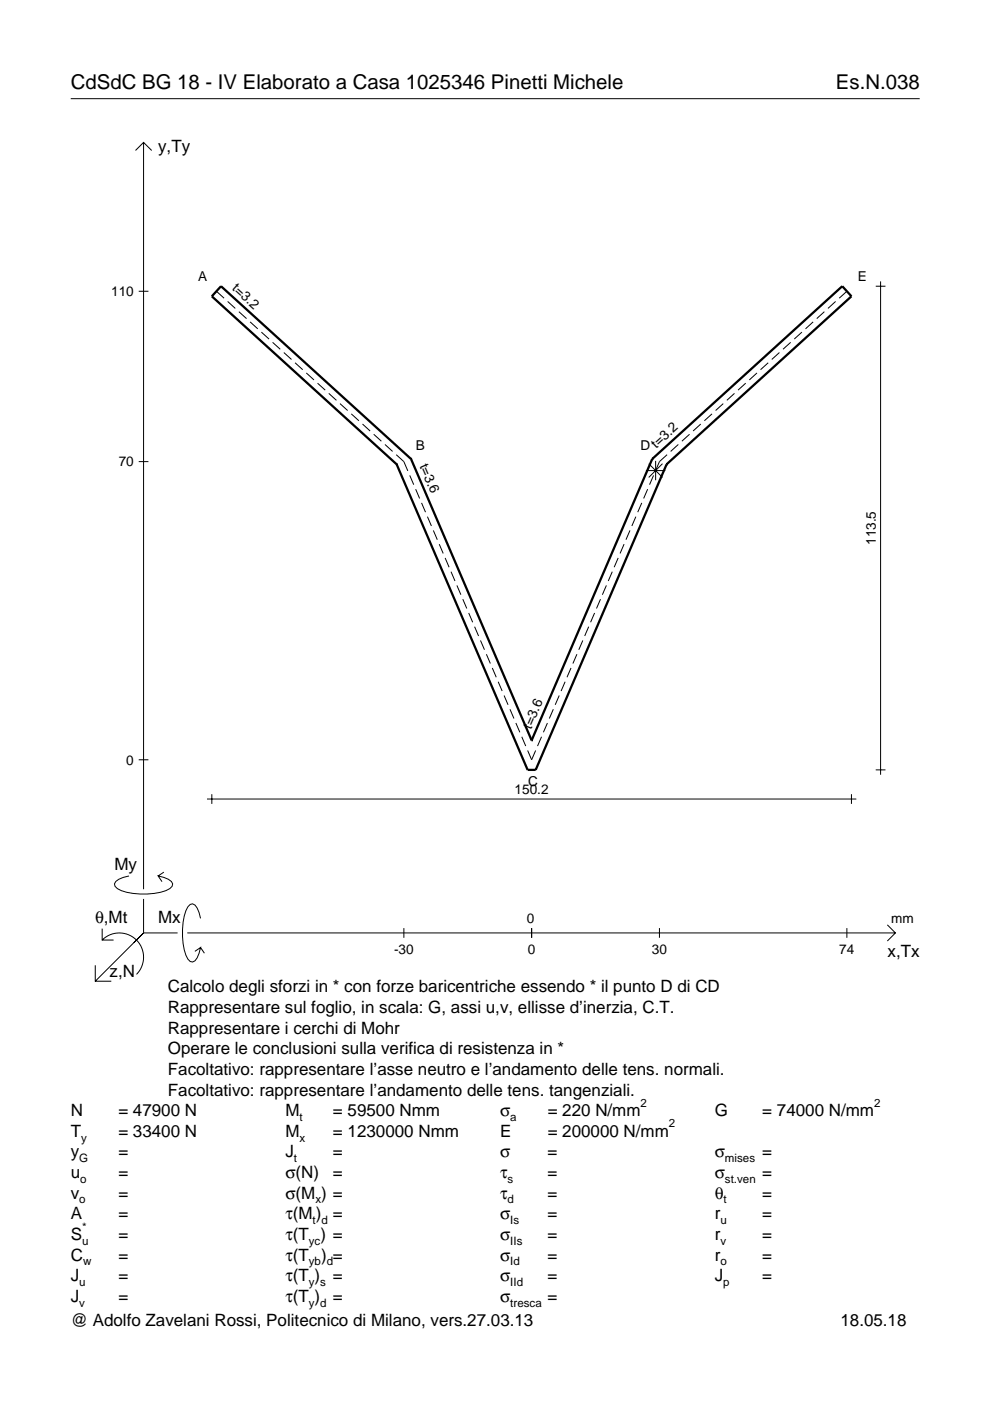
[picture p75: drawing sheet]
<svg xmlns="http://www.w3.org/2000/svg" width="210mm" height="297mm" viewBox="0 0 210 297" stroke-linecap="round" stroke-linejoin="round" font-family="sans-serif">
<defs><g id="words">
<g font-size="4.3">
<text x="15" y="18.9">CdSdC BG 18 - IV Elaborato a Casa 1025346 Pinetti Michele</text>
<text x="177.2" y="18.9">Es.N.038</text>
</g>
<g font-size="3.6">
<text x="33.5" y="32.3">y,Ty</text>
<text x="24.3" y="184.4">My</text>
<text x="20.1" y="195.7">θ,Mt</text>
<text x="33.5" y="195.7">Mx</text>
<text x="188.2" y="203">x,Tx</text>
<text x="23.2" y="207.1">z,N</text>
<text x="35.6" y="210.4">Calcolo degli sforzi in * con forze baricentriche essendo * il punto D di CD</text>
<text x="35.6" y="214.8">Rappresentare sul foglio, in scala: G, assi u,v, ellisse d’inerzia, C.T.</text>
<text x="35.6" y="219.2">Rappresentare i cerchi di Mohr</text>
<text x="35.6" y="223.5">Operare le conclusioni sulla verifica di resistenza in *</text>
<text x="35.6" y="227.9">Facoltativo: rappresentare l’asse neutro e l’andamento delle tens. normali.</text>
<text x="35.6" y="232.3">Facoltativo: rappresentare l’andamento delle tens. tangenziali.</text>
<text x="15" y="236.7">N</text>
<text x="25.1" y="236.7">= 47900 N</text>
<text x="60.5" y="236.7">M</text>
<text x="70.6" y="236.7">= 59500 Nmm</text>
<text x="106" y="236.7">σ</text>
<text x="116.1" y="236.7">= 220 N/mm</text>
<text x="151.5" y="236.7">G</text>
<text x="161.6" y="236.7">= 74000 N/mm</text>
<text x="15" y="245.4">y</text>
<text x="15" y="241">T</text>
<text x="25.1" y="245.4">=</text>
<text x="25.1" y="241">= 33400 N</text>
<text x="60.5" y="245.4">J</text>
<text x="60.5" y="241">M</text>
<text x="70.6" y="245.4">=</text>
<text x="70.6" y="241">= 1230000 Nmm</text>
<text x="106" y="245.4">σ</text>
<text x="106" y="241">E</text>
<text x="116.1" y="245.4">=</text>
<text x="116.1" y="241">= 200000 N/mm</text>
<text x="151.5" y="245.4">σ</text>
<text x="161.6" y="245.4">=</text>
<text x="15" y="249.8">u</text>
<text x="25.1" y="249.8">=</text>
<text x="60.5" y="249.8">σ(N)</text>
<text x="70.6" y="249.8">=</text>
<text x="106" y="249.8">τ</text>
<text x="116.1" y="249.8">=</text>
<text x="151.5" y="249.8">σ</text>
<text x="161.6" y="249.8">=</text>
<text x="15" y="254.2">v</text>
<text x="25.1" y="254.2">=</text>
<text x="60.5" y="254.2">σ(M ) =</text>
<text x="106" y="254.2">τ</text>
<text x="116.1" y="254.2">=</text>
<text x="151.5" y="254.2">θ</text>
<text x="161.6" y="254.2">=</text>
<text x="15" y="258.5">A</text>
<text x="15" y="262.9">S</text>
<text x="25.1" y="262.9">=</text>
<text x="25.1" y="258.5">=</text>
<text x="60.5" y="262.9">τ(T ) =</text>
<text x="60.5" y="258.5">τ(M ) =</text>
<text x="106" y="258.5">σ</text>
<text x="106" y="262.9">σ</text>
<text x="116.1" y="258.5">=</text>
<text x="116.1" y="262.9">=</text>
<text x="151.5" y="262.9">r</text>
<text x="151.5" y="258.5">r</text>
<text x="161.6" y="262.9">=</text>
<text x="161.6" y="258.5">=</text>
<text x="15" y="267.3">C</text>
<text x="25.1" y="267.3">=</text>
<text x="60.5" y="267.3">τ(T</text>
<text x="68.1" y="267.3">) =</text>
<text x="106" y="267.3">σ</text>
<text x="116.1" y="267.3">=</text>
<text x="151.5" y="267.3">r</text>
<text x="161.6" y="267.3">=</text>
<text x="15" y="271.7">J</text>
<text x="25.1" y="271.7">=</text>
<text x="60.5" y="271.7">τ(T )</text>
<text x="70.6" y="271.7">=</text>
<text x="106" y="271.7">σ</text>
<text x="116.1" y="271.7">=</text>
<text x="151.5" y="271.7">J</text>
<text x="161.6" y="271.7">=</text>
<text x="15" y="276">J</text>
<text x="15" y="281.2">@ Adolfo Zavelani Rossi, Politecnico di Milano, vers.27.03.13</text>
<text x="25.1" y="276">=</text>
<text x="60.5" y="276">τ(T )</text>
<text x="70.6" y="276">=</text>
<text x="106" y="276">σ</text>
<text x="116.1" y="276">=</text>
<text x="178.2" y="281.2">18.05.18</text>
</g>
<g font-size="2.9">
<text x="42" y="59.6">A</text>
<text x="181.9" y="59.6">E</text>
<text x="23.6" y="62.8">110</text>
<text x="49.1" y="61.3" transform="rotate(42 49.1 61.3)">t=3.2</text>
<text x="88.1" y="95.5">B</text>
<text x="135.8" y="95.5">D</text>
<text x="139.1" y="95.2" transform="rotate(-42 139.1 95.2)">t=3.2</text>
<text x="25.2" y="98.9">70</text>
<text x="88.9" y="98.8" transform="rotate(67 88.9 98.8)">t=3.6</text>
<text x="185.7" y="115.6" transform="rotate(-90 185.7 115.6)">113.5</text>
<text x="112.6" y="154.7" transform="rotate(-67 112.6 154.7)">t=3.6</text>
<text x="26.8" y="162.1">0</text>
<text x="112" y="166.6">C</text>
<text x="109.1" y="168.4">150.2</text>
<text x="111.7" y="195.7">0</text>
<text x="189" y="195.7">mm</text>
<text x="83.5" y="202.2">-30</text>
<text x="111.9" y="202.2">0</text>
<text x="138.2" y="202.2">30</text>
<text x="178" y="202.2">74</text>
</g>
<g font-size="2.4">
<text x="63.5" y="237.7">t</text>
<text x="108.2" y="237.7">a</text>
<text x="135.8" y="234.7">2</text>
<text x="141.8" y="239">2</text>
<text x="185.3" y="234.7">2</text>
<text x="17.2" y="242">y</text>
<text x="63.5" y="242">x</text>
<text x="16.8" y="246.4">G</text>
<text x="17" y="250.8">o</text>
<text x="62.3" y="246.4">t</text>
<text x="107.6" y="250.8">s</text>
<text x="153.7" y="246.4">mises</text>
<text x="153.7" y="250.8">st.ven</text>
<text x="16.8" y="255.2">o</text>
<text x="66.9" y="255.2">x</text>
<text x="107.6" y="255.2">d</text>
<text x="153.4" y="255.2">t</text>
<text x="17.4" y="263.9">u</text>
<text x="17.4" y="260.9">*</text>
<text x="65.5" y="263.9">yc</text>
<text x="66.3" y="259.5">t d</text>
<text x="108.2" y="259.5">Is</text>
<text x="108.2" y="263.9">IIs</text>
<text x="152.7" y="263.9">v</text>
<text x="152.7" y="259.5">u</text>
<text x="17.6" y="268.3">w</text>
<text x="65.5" y="268.3">yb d</text>
<text x="108.2" y="268.3">Id</text>
<text x="152.7" y="268.3">o</text>
<text x="16.8" y="272.7">u</text>
<text x="65.5" y="272.7">y s</text>
<text x="108.2" y="272.7">IId</text>
<text x="153.3" y="272.7">p</text>
<text x="16.8" y="277">v</text>
<text x="65.5" y="277">y d</text>
<text x="108.2" y="277">tresca</text>
</g>
</g></defs>
<g fill="none" stroke="#000" stroke-width=".21">
<path d="M15 20.9h180M28.7 31.9l1.7-1.7 1.8 1.7M30.4 30.2v158.3M186.7 59.7v104.6M29.4 61.8h2.1M45.9 61.8l1.6 1.4M48.3 63.9l1.6 1.5M50.6 66.1l1.7 1.5M53 68.2l1.6 1.5M55.4 70.4l1.6 1.5M57.8 72.6l1.6 1.5M60.2 74.7l1.6 1.5"/>
<path d="M62.6 76.9l1.6 1.5M64.9 79.1l1.7 1.5M160.5 79.1l-1.6 1.5M162.9 76.9l-1.6 1.5M165.3 74.7l-1.7 1.5M167.6 72.6l-1.6 1.5M170 70.4l-1.6 1.5M172.4 68.2l-1.6 1.5M174.8 66.1l-1.6 1.5M177.2 63.9l-1.7 1.5M179.6 61.8l-1.7 1.4M185.7 60.7h2"/>
<path d="M29.4 97.9h2.1M67.3 81.2l1.6 1.5M69.7 83.4l1.6 1.5M72.1 85.6l1.6 1.4M74.5 87.7l1.6 1.5M76.9 89.9l1.6 1.5M79.2 92.1l1.7 1.4M81.6 94.2l1.6 1.5M84 96.4l1.6 1.5 .9 1.9M136.9 99.8h4.2M137.5 98.3l3 2.9M139 97.7v4.1"/>
<path d="M140.5 98.3l-3 2.9M141.4 96.4l-1.6 1.5-.8 1.9M143.8 94.2l-1.6 1.5M146.2 92.1l-1.6 1.4M148.6 89.9l-1.6 1.5M151 87.7l-1.7 1.5M153.3 85.6l-1.6 1.4M155.7 83.4l-1.6 1.5M158.1 81.2l-1.6 1.5M86.9 100.8l.8 2M88.1 103.7l.9 2M89.4 106.6l.8 2"/>
<path d="M90.6 109.5l.9 2M91.9 112.5l.8 1.9M93.1 115.4l.9 1.9M94.4 118.3l.8 2M131.1 118.3l-.9 2M132.3 115.4l-.8 1.9M133.6 112.5l-.9 1.9M134.8 109.5l-.8 2M136.1 106.6l-.9 2M137.3 103.7l-.8 2M138.6 100.8l-.9 2M95.6 121.2l.9 2"/>
<path d="M96.9 124.1l.8 2M98.1 127l.9 2M99.4 130l.8 1.9M100.6 132.9l.9 1.9M101.9 135.8l.8 2M103.1 138.7l.9 2M122.3 138.7l-.8 2M123.6 135.8l-.9 2M124.8 132.9l-.8 1.9M126.1 130l-.9 1.9M127.3 127l-.8 2M128.6 124.1l-.9 2"/>
<path d="M129.8 121.2l-.8 2M104.4 141.6l.8 2M105.6 144.5l.9 2M106.9 147.5l.8 1.9M108.1 150.4l.9 1.9M109.4 153.3l.8 2M110.6 156.2l.9 2M111.9 159.1l.8 2 .9-2M114.8 156.2l-.8 2M116.1 153.3l-.9 2M117.3 150.4l-.8 1.9M118.6 147.5l-.9 1.9"/>
<path d="M119.8 144.5l-.8 2M121.1 141.6l-.9 2M29.4 161.1h2.1M43.9 169.4h137.7M44.9 168.4v2M180.5 168.4v2M185.7 163.2h2M21.7 199.3a5.1 5.1 0 0 1 7.2 0 5.1 5.1 0 0 1 0 7.3M21.7 196.9v2.4h2.4M27.3 185.7a3.6 3.6 0 0 0-3 1.7l.1 .5a5.6 5.6 0 0 0 3.8 1.5 13.4 13.4 0 0 0 7.8-1l.5-.5 .1-.5a3.6 3.6 0 0 0-3.1-1.7l.8 1.2M30.4 190.6v7.2M30.4 197.8l-10.2 10.2"/>
<path d="M30.4 197.8h7.2M34.7 184.9l-1.2 .8M39.7 197.8h150.1M42.5 194.7a3.6 3.6 0 0 0-1.7-3.1l-.5 .2a5.7 5.7 0 0 0-1.5 3.7 13.3 13.3 0 0 0 1 7.9l.5 .5 .5 .1a3.6 3.6 0 0 0 1.7-3.1l-1.2 .8M85.6 196.8v2M112.7 196.8v2M139.8 196.8v2M179.6 196.8v2M188.1 196.1l1.7 1.7-1.7 1.7M20.2 204.7v3.3h3.4M42.5 200.9l.8 1.2"/>
</g>
<path d="M84.1 98.4h.1M84.1 98.4l27.8 64.8h1.7l27.7-64.8M87.1 97.3h.1M87.1 97.3l-40.2-36.6-2 2.1 39.2 35.6M87.1 97.3l25.6 59.7M138.3 97.3h.1M138.3 97.3l-25.6 59.7M138.3 97.3l40.3-36.6 1.9 2.1-39.2 35.6M141.3 98.4h.1M112.7 157h.1" fill="none" stroke="#000" stroke-width=".48"/>
<use href="#words"/>
</svg>
